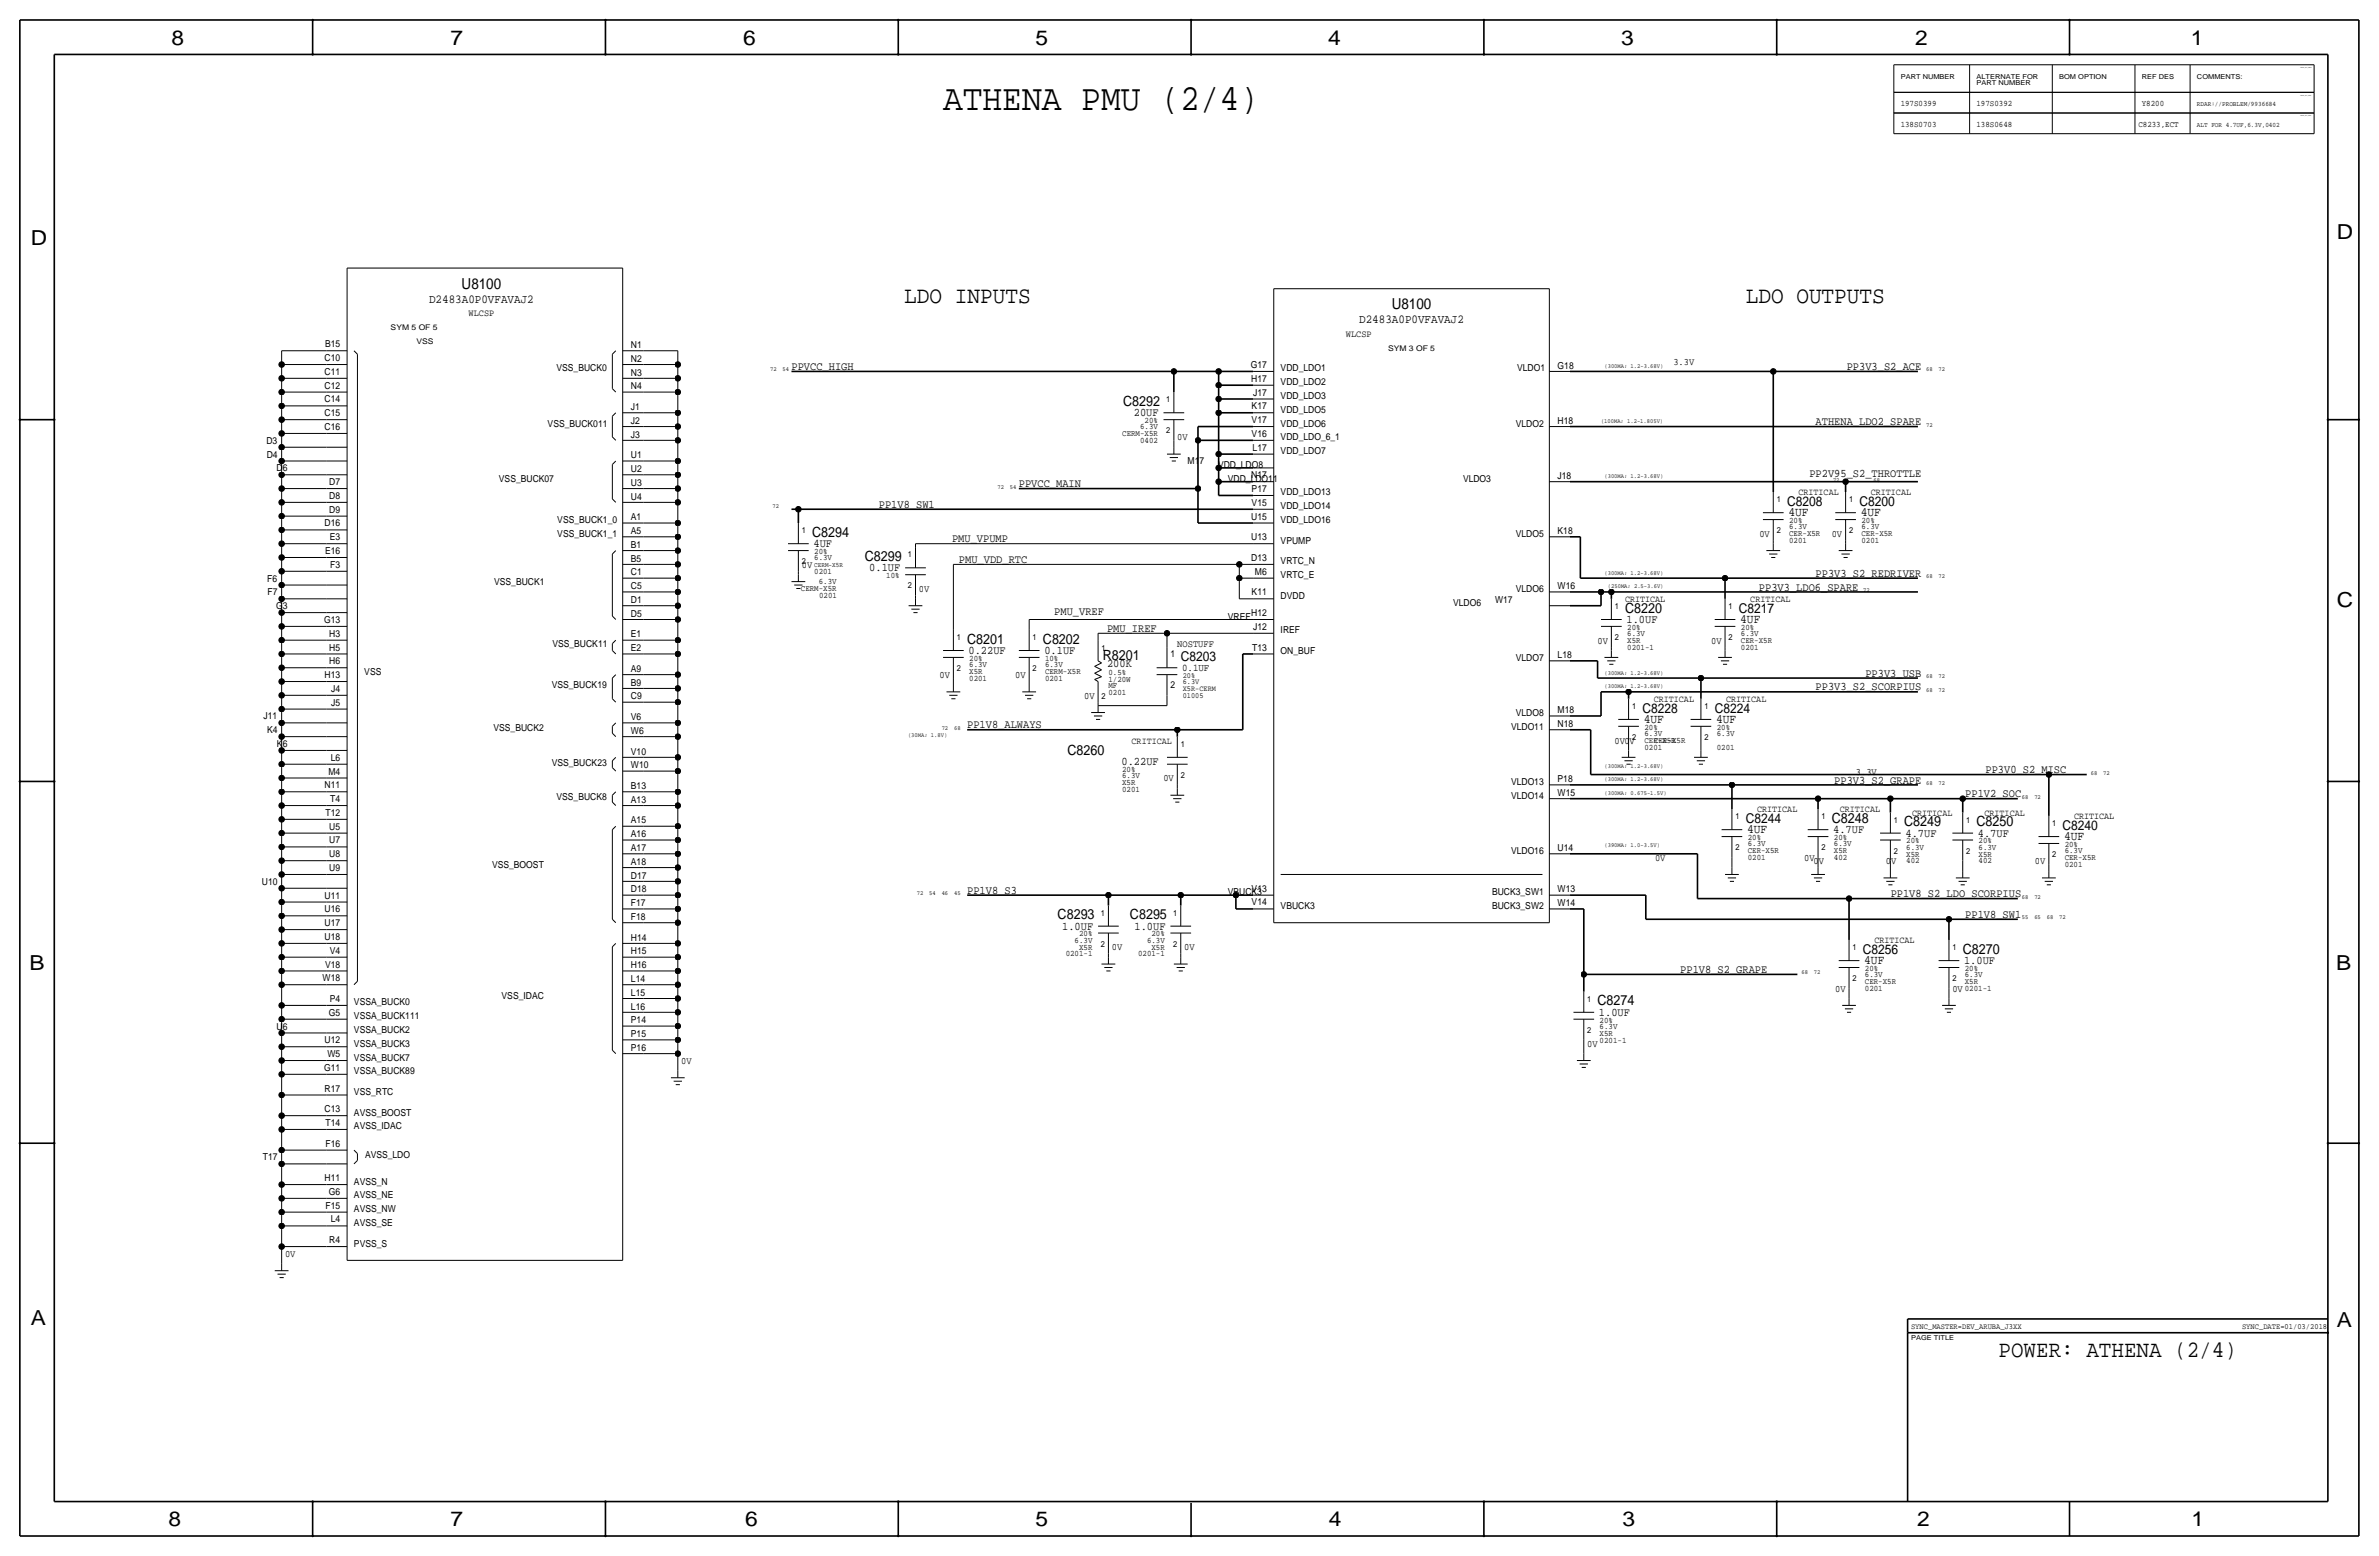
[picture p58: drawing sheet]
<svg xmlns="http://www.w3.org/2000/svg" width="877mm" height="574mm" viewBox="0 0 877 574" stroke-linecap="round" stroke-linejoin="round" font-family="sans-serif">
<defs><g id="words">
<text font-size="13.6" x="347.7" y="40.4">ATHENA PMU (2/4)</text>
<g font-size="8.7">
<text x="333.4" y="111.5">LDO INPUTS</text>
<text x="643.6" y="111.5">LDO OUTPUTS</text>
</g>
<text font-size="8.6" x="736.8" y="500.1">POWER: ATHENA (2/4)</text>
<g font-size="7.6">
<text x="63.2" y="16.5">8</text>
<text x="166.1" y="16.5">7</text>
<text x="274" y="16.5">6</text>
<text x="381.7" y="16.5">5</text>
<text x="489.7" y="16.5">4</text>
<text x="597.6" y="16.5">3</text>
<text x="706.1" y="16.5">2</text>
<text x="807.7" y="16.5">1</text>
<text x="861.5" y="88.1">D</text>
<text x="11.4" y="90.4">D</text>
<text x="861.5" y="223.8">C</text>
<text x="10.9" y="357.6">B</text>
<text x="861.3" y="357.4">B</text>
<text x="11.4" y="488.4">A</text>
<text x="861.5" y="489.2">A</text>
<text x="62.2" y="562.6">8</text>
<text x="166.1" y="562.6">7</text>
<text x="274.8" y="562.6">6</text>
<text x="381.7" y="562.6">5</text>
<text x="489.9" y="562.6">4</text>
<text x="598.1" y="562.6">3</text>
<text x="706.8" y="562.6">2</text>
<text x="807.9" y="562.6">1</text>
</g>
<g font-size="5.6">
<text x="170.2" y="106.4">U8100</text>
<text x="513.1" y="114">U8100</text>
</g>
<g font-size="5.2">
<text x="414.1" y="149.6">C8292</text>
<text x="299.4" y="197.9">C8294</text>
<text x="318.8" y="206.8">C8299</text>
<text x="599.1" y="225.8">C8220</text>
<text x="356.6" y="237.2">C8201</text>
<text x="384.5" y="237.2">C8202</text>
<text x="406.6" y="243.3">R8201</text>
<text x="393.5" y="278.1">C8260</text>
<text x="675.3" y="303.3">C8248</text>
<text x="702" y="304.5">C8249</text>
<text x="728.7" y="304.5">C8250</text>
<text x="389.9" y="338.8">C8293</text>
<text x="416.6" y="338.8">C8295</text>
<text x="723.6" y="351.5">C8270</text>
<text x="589" y="370.6">C8274</text>
</g>
<g font-size="5">
<text x="658.8" y="186.4">C8208</text>
<text x="685.5" y="186.4">C8200</text>
<text x="641" y="225.8">C8217</text>
<text x="435.3" y="243.6">C8203</text>
<text x="605.5" y="262.6">C8228</text>
<text x="632.2" y="262.6">C8224</text>
<text x="643.6" y="303.3">C8244</text>
<text x="760.4" y="305.8">C8240</text>
<text x="686.8" y="351.5">C8256</text>
</g>
<g font-size="4.7">
<text x="659.3" y="190.2">4UF</text>
<text x="686" y="190.2">4UF</text>
<text x="641.6" y="229.6">4UF</text>
<text x="606" y="266.4">4UF</text>
<text x="632.7" y="266.4">4UF</text>
<text x="644.1" y="307.1">4UF</text>
<text x="760.9" y="309.6">4UF</text>
<text x="687.3" y="355.3">4UF</text>
</g>
<g font-size="4.5">
<text x="158.2" y="111.5">D2483A0P0VFAVAJ2</text>
<text x="501.1" y="119.1">D2483A0P0VFAVAJ2</text>
</g>
<g font-size="4.3">
<text x="291.8" y="136.4">PPVCC_HIGH</text>
<text x="680.8" y="136.4">PP3V3_S2_ACE</text>
<text x="418" y="153.4">20UF</text>
<text x="669.4" y="156.7">ATHENA_LDO2_SPARE</text>
<text x="375.6" y="179.6">PPVCC_MAIN</text>
<text x="667.1" y="175.8">PP2V95_S2_THROTTLE</text>
<text x="324" y="187.2">PP1V8_SW1</text>
<text x="299.9" y="201.7">4UF</text>
<text x="351" y="199.9">PMU_VPUMP</text>
<text x="353.5" y="207.5">PMU_VDD_RTC</text>
<text x="320.5" y="210.6">0.1UF</text>
<text x="669.4" y="212.6">PP3V3_S2_REDRIVER</text>
<text x="648.5" y="217.7">PP3V3_LDO6_SPARE</text>
<text x="388.7" y="226.6">PMU_VREF</text>
<text x="408.1" y="232.9">PMU_IREF</text>
<text x="599.6" y="229.6">1.0UF</text>
<text x="357.1" y="241">0.22UF</text>
<text x="385" y="241">0.1UF</text>
<text x="408.1" y="245.9">200K</text>
<text x="687.7" y="249.4">PP3V3_USB</text>
<text x="669.4" y="254.5">PP3V3_S2_SCORPIUS</text>
<text x="356.6" y="268.5">PP1V8_ALWAYS</text>
<text x="413.5" y="281.9">0.22UF</text>
<text x="732" y="285">PP3V0_S2_MISC</text>
<text x="676.3" y="288.8">PP3V3_S2_GRAPE</text>
<text x="724.5" y="293.9">PP1V2_SOC</text>
<text x="675.8" y="307.1">4.7UF</text>
<text x="702.5" y="308.4">4.7UF</text>
<text x="729.2" y="308.4">4.7UF</text>
<text x="356.6" y="329.4">PP1V8_S3</text>
<text x="697" y="330.7">PP1V8_S2_LDO_SCORPIUS</text>
<text x="724.5" y="338.3">PP1V8_SW1</text>
<text x="391.6" y="342.6">1.0UF</text>
<text x="418.3" y="342.6">1.0UF</text>
<text x="619.5" y="358.6">PP1V8_S2_GRAPE</text>
<text x="724.1" y="355.3">1.0UF</text>
<text x="589.5" y="374.4">1.0UF</text>
</g>
<text font-size="3.8" x="435.8" y="247.4">0.1UF</text>
<g font-size="3.6">
<text x="616.9" y="134.4">3.3V</text>
<text x="434" y="162.3">0V</text>
<text x="648.6" y="197.9">0V</text>
<text x="675.3" y="197.9">0V</text>
<text x="295.6" y="209.3">0V</text>
<text x="338.8" y="218.2">0V</text>
<text x="434" y="238.5">NOSTUFF</text>
<text x="588.9" y="237.2">0V</text>
<text x="630.8" y="237.2">0V</text>
<text x="346.4" y="249.9">0V</text>
<text x="374.3" y="249.9">0V</text>
<text x="399.7" y="257.6">0V</text>
<text x="595.3" y="274.1">0V0V</text>
<text x="684.2" y="285.5">3.3V</text>
<text x="428.9" y="288">0V</text>
<text x="610.2" y="317.2">0V</text>
<text x="665.1" y="317.2">0V</text>
<text x="668.6" y="318.5">0V</text>
<text x="695.3" y="318.5">0V</text>
<text x="750.2" y="318.5">0V</text>
<text x="409.9" y="350.3">0V</text>
<text x="436.6" y="350.3">0V</text>
<text x="676.6" y="365.5">0V</text>
<text x="719.8" y="365.5">0V</text>
<text x="585.2" y="385.8">0V</text>
<text x="251.2" y="392.2">0V</text>
<text x="105.1" y="463.3">0V</text>
</g>
<g font-size="3.5">
<text x="172.8" y="116.6">WLCSP</text>
<text x="496.2" y="124.2">WLCSP</text>
<text x="119.8" y="128">B15</text>
<text x="232.6" y="128.3">N1</text>
<text x="119.6" y="133.1">C10</text>
<text x="205.2" y="136.9">VSS_BUCK0</text>
<text x="232.6" y="133.4">N2</text>
<text x="461.1" y="135.6">G17</text>
<text x="472.1" y="136.9">VDD_LDO1</text>
<text x="559.3" y="136.9">VLDO1</text>
<text x="574.2" y="135.9">G18</text>
<text x="119.6" y="143.3">C12</text>
<text x="119.6" y="138.2">C11</text>
<text x="232.6" y="143.5">N4</text>
<text x="232.6" y="138.4">N3</text>
<text x="461.3" y="140.7">H17</text>
<text x="472.1" y="142">VDD_LDO2</text>
<text x="119.6" y="148.3">C14</text>
<text x="462" y="145.8">J17</text>
<text x="472.1" y="147.1">VDD_LDO3</text>
<text x="119.6" y="153.4">C15</text>
<text x="232.6" y="151.1">J1</text>
<text x="461.4" y="156">V17</text>
<text x="461.4" y="150.9">K17</text>
<text x="472.1" y="152.1">VDD_LDO5</text>
<text x="119.6" y="158.5">C16</text>
<text x="201.9" y="157.2">VSS_BUCK011</text>
<text x="232.6" y="161.3">J3</text>
<text x="232.6" y="156.2">J2</text>
<text x="461.4" y="161">V16</text>
<text x="472.1" y="157.2">VDD_LDO6</text>
<text x="558.8" y="157.2">VLDO2</text>
<text x="574.2" y="156.2">H18</text>
<text x="98.2" y="163.6">D3</text>
<text x="461.8" y="166.1">L17</text>
<text x="472.1" y="162.3">VDD_LDO_6_1</text>
<text x="472.1" y="167.4">VDD_LDO7</text>
<text x="98.3" y="168.7">D4</text>
<text x="101.9" y="173.7">D6</text>
<text x="232.6" y="174">U2</text>
<text x="232.6" y="168.9">U1</text>
<text x="437.8" y="171.2">M17</text>
<text x="449.1" y="172.5">VDD_LDO8</text>
<text x="121.4" y="178.8">D7</text>
<text x="183.9" y="177.5">VSS_BUCK07</text>
<text x="232.6" y="179.1">U3</text>
<text x="452.7" y="177.5">VDD_LDO11</text>
<text x="461.3" y="176.3">N17</text>
<text x="539.4" y="177.5">VLDO3</text>
<text x="574.2" y="176.5">J18</text>
<text x="121.4" y="183.9">D8</text>
<text x="232.6" y="184.2">U4</text>
<text x="461.4" y="181.4">P17</text>
<text x="472.1" y="182.6">VDD_LDO13</text>
<text x="663.1" y="182.6">CRITICAL</text>
<text x="689.7" y="182.6">CRITICAL</text>
<text x="121.4" y="189">D9</text>
<text x="232.6" y="191.8">A1</text>
<text x="461.3" y="191.5">U15</text>
<text x="461.4" y="186.4">V15</text>
<text x="472.1" y="187.7">VDD_LDO14</text>
<text x="119.6" y="194.1">D16</text>
<text x="205.5" y="192.8">VSS_BUCK1_0</text>
<text x="205.5" y="197.9">VSS_BUCK1_1</text>
<text x="232.6" y="196.9">A5</text>
<text x="472.1" y="192.8">VDD_LDO16</text>
<text x="558.8" y="197.9">VLDO5</text>
<text x="574.2" y="196.9">K18</text>
<text x="121.6" y="199.1">E3</text>
<text x="232.6" y="201.9">B1</text>
<text x="461.3" y="199.1">U13</text>
<text x="472.1" y="200.4">VPUMP</text>
<text x="119.8" y="204.2">E16</text>
<text x="121.7" y="209.3">F3</text>
<text x="232.6" y="207">B5</text>
<text x="461.3" y="206.8">D13</text>
<text x="472.1" y="208">VRTC_N</text>
<text x="98.5" y="214.4">F6</text>
<text x="182.2" y="215.6">VSS_BUCK1</text>
<text x="232.6" y="212.1">C1</text>
<text x="462.7" y="211.8">M6</text>
<text x="472.1" y="213.1">VRTC_E</text>
<text x="98.7" y="219.5">F7</text>
<text x="232.6" y="217.2">C5</text>
<text x="461.4" y="219.5">K11</text>
<text x="472.1" y="220.7">DVDD</text>
<text x="558.8" y="218.1">VLDO6</text>
<text x="574.2" y="217.2">W16</text>
<text x="599.1" y="222">CRITICAL</text>
<text x="645.3" y="222">CRITICAL</text>
<text x="101.8" y="224.5">G3</text>
<text x="232.6" y="227.3">D5</text>
<text x="232.6" y="222.3">D1</text>
<text x="461.3" y="227.1">H12</text>
<text x="535.7" y="223.2">VLDO6</text>
<text x="551.2" y="222.3">W17</text>
<text x="119.5" y="229.6">G13</text>
<text x="452.7" y="228.3">VREF</text>
<text x="462" y="232.2">J12</text>
<text x="472.1" y="233.4">IREF</text>
<text x="121.4" y="239.8">H5</text>
<text x="121.4" y="234.7">H3</text>
<text x="203.7" y="238.5">VSS_BUCK11</text>
<text x="232.6" y="235">E1</text>
<text x="461.6" y="239.8">T13</text>
<text x="121.4" y="244.9">H6</text>
<text x="232.6" y="240">E2</text>
<text x="431.5" y="242.3">1</text>
<text x="472.1" y="241">ON_BUF</text>
<text x="558.8" y="243.6">VLDO7</text>
<text x="574.2" y="242.6">L18</text>
<text x="119.6" y="249.9">H13</text>
<text x="134.3" y="248.7">VSS</text>
<text x="232.6" y="247.7">A9</text>
<text x="122.1" y="255">J4</text>
<text x="203.4" y="253.7">VSS_BUCK19</text>
<text x="232.6" y="257.8">C9</text>
<text x="232.6" y="252.7">B9</text>
<text x="431.5" y="253.7">2</text>
<text x="122.1" y="260.1">J5</text>
<text x="558.8" y="263.9">VLDO8</text>
<text x="574.2" y="262.9">M18</text>
<text x="609.7" y="258.8">CRITICAL</text>
<text x="636.4" y="258.8">CRITICAL</text>
<text x="97.1" y="265.2">J11</text>
<text x="181.9" y="269.5">VSS_BUCK2</text>
<text x="232.6" y="265.4">V6</text>
<text x="557.1" y="269">VLDO11</text>
<text x="574.2" y="268">N18</text>
<text x="98.5" y="270.3">K4</text>
<text x="102.1" y="275.3">K6</text>
<text x="232.6" y="270.5">W6</text>
<text x="417.2" y="274.3">CRITICAL</text>
<text x="121.9" y="280.4">L6</text>
<text x="232.6" y="278.1">V10</text>
<text x="121" y="285.5">M4</text>
<text x="203.4" y="282.2">VSS_BUCK23</text>
<text x="232.6" y="283.2">W10</text>
<text x="119.6" y="290.6">N11</text>
<text x="232.6" y="290.8">B13</text>
<text x="557.1" y="289.3">VLDO13</text>
<text x="574.2" y="293.4">W15</text>
<text x="574.2" y="288.3">P18</text>
<text x="121.7" y="295.7">T4</text>
<text x="205.2" y="294.9">VSS_BUCK8</text>
<text x="232.6" y="295.9">A13</text>
<text x="557.1" y="294.4">VLDO14</text>
<text x="647.8" y="299.5">CRITICAL</text>
<text x="678.3" y="299.5">CRITICAL</text>
<text x="120" y="300.7">T12</text>
<text x="121.4" y="305.8">U5</text>
<text x="232.6" y="303.5">A15</text>
<text x="705" y="300.7">CRITICAL</text>
<text x="731.6" y="300.7">CRITICAL</text>
<text x="764.7" y="302">CRITICAL</text>
<text x="121.4" y="310.9">U7</text>
<text x="232.6" y="308.6">A16</text>
<text x="121.4" y="316">U8</text>
<text x="232.6" y="313.7">A17</text>
<text x="557.1" y="314.7">VLDO16</text>
<text x="574.2" y="313.7">U14</text>
<text x="121.4" y="321.1">U9</text>
<text x="181.4" y="319.8">VSS_BOOST</text>
<text x="232.6" y="323.9">D17</text>
<text x="232.6" y="318.8">A18</text>
<text x="96.6" y="326.1">U10</text>
<text x="232.6" y="328.9">D18</text>
<text x="452.7" y="329.9">VBUCK3</text>
<text x="461.4" y="328.7">V13</text>
<text x="550.1" y="329.9">BUCK3_SW1</text>
<text x="574.2" y="328.9">W13</text>
<text x="119.6" y="331.2">U11</text>
<text x="232.6" y="334">F17</text>
<text x="461.4" y="333.8">V14</text>
<text x="472.1" y="335">VBUCK3</text>
<text x="550.1" y="335">BUCK3_SW2</text>
<text x="574.2" y="334">W14</text>
<text x="119.6" y="341.4">U17</text>
<text x="119.6" y="336.3">U16</text>
<text x="232.6" y="339.1">F18</text>
<text x="119.6" y="346.5">U18</text>
<text x="232.6" y="346.7">H14</text>
<text x="691" y="347.7">CRITICAL</text>
<text x="121.6" y="351.5">V4</text>
<text x="232.6" y="351.8">H15</text>
<text x="119.8" y="356.6">V18</text>
<text x="232.6" y="356.9">H16</text>
<text x="118.9" y="361.7">W18</text>
<text x="232.6" y="362">L14</text>
<text x="121.6" y="369.3">P4</text>
<text x="130.5" y="370.6">VSSA_BUCK0</text>
<text x="184.9" y="368">VSS_IDAC</text>
<text x="232.6" y="367">L15</text>
<text x="121.2" y="374.4">G5</text>
<text x="130.5" y="375.7">VSSA_BUCK111</text>
<text x="232.6" y="377.2">P14</text>
<text x="232.6" y="372.1">L16</text>
<text x="101.9" y="379.5">U6</text>
<text x="130.5" y="380.7">VSSA_BUCK2</text>
<text x="232.6" y="382.3">P15</text>
<text x="119.6" y="384.6">U12</text>
<text x="120.7" y="389.6">W5</text>
<text x="130.5" y="385.8">VSSA_BUCK3</text>
<text x="232.6" y="387.4">P16</text>
<text x="119.5" y="394.7">G11</text>
<text x="130.5" y="390.9">VSSA_BUCK7</text>
<text x="130.5" y="396">VSSA_BUCK89</text>
<text x="119.6" y="402.3">R17</text>
<text x="130.5" y="403.6">VSS_RTC</text>
<text x="119.6" y="410">C13</text>
<text x="130.5" y="411.2">AVSS_BOOST</text>
<text x="120" y="415">T14</text>
<text x="130.5" y="416.3">AVSS_IDAC</text>
<text x="120" y="422.7">F16</text>
<text x="96.9" y="427.7">T17</text>
<text x="134.6" y="427">AVSS_LDO</text>
<text x="119.6" y="435.4">H11</text>
<text x="130.5" y="436.6">AVSS_N</text>
<text x="121.2" y="440.4">G6</text>
<text x="130.5" y="441.7">AVSS_NE</text>
<text x="120" y="445.5">F15</text>
<text x="130.5" y="446.8">AVSS_NW</text>
<text x="121.9" y="450.6">L4</text>
<text x="130.5" y="451.9">AVSS_SE</text>
<text x="121.4" y="458.2">R4</text>
<text x="130.5" y="459.5">PVSS_S</text>
</g>
<g font-size="3.1">
<text x="700.7" y="39.1">197S0399</text>
<text x="728.7" y="39.1">197S0392</text>
<text x="789.6" y="39.1">Y8200</text>
<text x="700.7" y="46.7">138S0703</text>
<text x="728.7" y="46.7">138S0648</text>
<text x="788.4" y="46.7">C8233,ECT</text>
<text x="430" y="148.3">1</text>
<text x="422" y="156">20%</text>
<text x="413.7" y="160.8">CERM-X5R</text>
<text x="420.3" y="158.2">6.3V</text>
<text x="430" y="159.8">2</text>
<text x="420.3" y="163.3">0402</text>
<text x="655" y="185.2">1</text>
<text x="681.7" y="185.2">1</text>
<text x="295.6" y="196.6">1</text>
<text x="655" y="196.6">2</text>
<text x="659.6" y="195.1">6.3V</text>
<text x="659.6" y="192.8">20%</text>
<text x="659.6" y="197.6">CER-X5R</text>
<text x="681.7" y="196.6">2</text>
<text x="686.3" y="195.1">6.3V</text>
<text x="686.3" y="192.8">20%</text>
<text x="686.3" y="197.6">CER-X5R</text>
<text x="659.6" y="200.2">0201</text>
<text x="686.3" y="200.2">0201</text>
<text x="295.6" y="208">2</text>
<text x="300.2" y="206.5">6.3V</text>
<text x="300.2" y="204.2">20%</text>
<text x="334.7" y="205.5">1</text>
<text x="300.2" y="211.6">0201</text>
<text x="301.9" y="215.4">6.3V</text>
<text x="326.7" y="213.1">10%</text>
<text x="295.3" y="217.9">CERM-X5R</text>
<text x="302" y="220.5">0201</text>
<text x="334.7" y="216.9">2</text>
<text x="595.3" y="224.5">1</text>
<text x="637.2" y="224.5">1</text>
<text x="599.9" y="232.2">20%</text>
<text x="641.8" y="232.2">20%</text>
<text x="352.8" y="236">1</text>
<text x="380.7" y="236">1</text>
<text x="406.1" y="239.8">1</text>
<text x="595.3" y="236">2</text>
<text x="599.9" y="234.4">6.3V</text>
<text x="599.9" y="237">X5R</text>
<text x="599.9" y="239.5">0201-1</text>
<text x="637.2" y="236">2</text>
<text x="641.8" y="237">CER-X5R</text>
<text x="641.8" y="239.5">0201</text>
<text x="641.8" y="234.4">6.3V</text>
<text x="357.3" y="245.9">6.3V</text>
<text x="357.3" y="243.6">20%</text>
<text x="385.3" y="245.9">6.3V</text>
<text x="385.3" y="243.6">10%</text>
<text x="352.8" y="247.4">2</text>
<text x="357.3" y="248.4">X5R</text>
<text x="357.3" y="251">0201</text>
<text x="380.7" y="247.4">2</text>
<text x="385.3" y="248.4">CERM-X5R</text>
<text x="385.3" y="251">0201</text>
<text x="408.6" y="251.2">1/20W</text>
<text x="408.6" y="248.7">0.5%</text>
<text x="406.1" y="257.6">2</text>
<text x="408.6" y="253.7">MF</text>
<text x="408.6" y="256.3">0201</text>
<text x="601.7" y="261.4">1</text>
<text x="628.3" y="261.4">1</text>
<text x="606.2" y="269">20%</text>
<text x="632.9" y="269">20%</text>
<text x="435.3" y="275.3">1</text>
<text x="601.7" y="272.8">2</text>
<text x="606.2" y="273.8">CER-X5R</text>
<text x="606.2" y="271.3">6.3V</text>
<text x="609.8" y="273.8">CER-X5R</text>
<text x="628.3" y="272.8">2</text>
<text x="632.9" y="271.3">6.3V</text>
<text x="606.2" y="276.4">0201</text>
<text x="632.9" y="276.4">0201</text>
<text x="413.7" y="286.8">6.3V</text>
<text x="413.7" y="284.5">20%</text>
<text x="435.3" y="286.8">2</text>
<text x="413.7" y="291.8">0201</text>
<text x="413.7" y="289.3">X5R</text>
<text x="639.8" y="302">1</text>
<text x="671.5" y="302">1</text>
<text x="698.2" y="303.3">1</text>
<text x="724.9" y="303.3">1</text>
<text x="756.6" y="304.5">1</text>
<text x="644.3" y="311.9">6.3V</text>
<text x="644.3" y="309.6">20%</text>
<text x="676.1" y="311.9">6.3V</text>
<text x="676.1" y="309.6">20%</text>
<text x="702.8" y="310.9">20%</text>
<text x="729.4" y="310.9">20%</text>
<text x="639.8" y="313.4">2</text>
<text x="644.3" y="314.5">CER-X5R</text>
<text x="644.3" y="317">0201</text>
<text x="671.5" y="313.4">2</text>
<text x="676.1" y="317">402</text>
<text x="676.1" y="314.5">X5R</text>
<text x="698.2" y="314.7">2</text>
<text x="702.8" y="315.7">X5R</text>
<text x="702.8" y="313.2">6.3V</text>
<text x="724.9" y="314.7">2</text>
<text x="729.4" y="313.2">6.3V</text>
<text x="729.4" y="315.7">X5R</text>
<text x="756.6" y="316">2</text>
<text x="761.2" y="314.5">6.3V</text>
<text x="761.2" y="312.2">20%</text>
<text x="761.2" y="317">CER-X5R</text>
<text x="702.8" y="318.3">402</text>
<text x="729.4" y="318.3">402</text>
<text x="761.2" y="319.5">0201</text>
<text x="405.8" y="337.6">1</text>
<text x="432.5" y="337.6">1</text>
<text x="396.2" y="347.5">6.3V</text>
<text x="397.8" y="345.2">20%</text>
<text x="422.9" y="347.5">6.3V</text>
<text x="424.5" y="345.2">20%</text>
<text x="392.9" y="352.6">0201-1</text>
<text x="397.8" y="350">X5R</text>
<text x="405.8" y="349">2</text>
<text x="419.6" y="352.6">0201-1</text>
<text x="424.5" y="350">X5R</text>
<text x="432.5" y="349">2</text>
<text x="683" y="350.3">1</text>
<text x="719.8" y="350.3">1</text>
<text x="687.5" y="357.9">20%</text>
<text x="724.4" y="357.9">20%</text>
<text x="683" y="361.7">2</text>
<text x="687.5" y="360.2">6.3V</text>
<text x="687.5" y="365.3">0201</text>
<text x="687.5" y="362.7">CER-X5R</text>
<text x="719.8" y="361.7">2</text>
<text x="724.4" y="360.2">6.3V</text>
<text x="724.4" y="362.7">X5R</text>
<text x="724.4" y="365.3">0201-1</text>
<text x="585.2" y="369.3">1</text>
<text x="589.7" y="376.9">20%</text>
<text x="585.2" y="380.7">2</text>
<text x="589.7" y="379.2">6.3V</text>
<text x="589.7" y="381.8">X5R</text>
<text x="589.7" y="384.3">0201-1</text>
</g>
<g font-size="2.9">
<text x="144" y="121.7">SYM 5 OF 5</text>
<text x="153.5" y="126.7">VSS</text>
<text x="511.7" y="129.2">SYM 3 OF 5</text>
<text x="436.1" y="249.9">20%</text>
<text x="436.1" y="252.2">6.3V</text>
<text x="436.1" y="257.3">01005</text>
<text x="436.1" y="254.8">X5R-CERM</text>
<text x="704.5" y="490">SYNC_MASTER=DEV_ARUBA_J3XX</text>
<text x="826.6" y="490">SYNC_DATE=01/03/2018</text>
</g>
<g font-size="2.5">
<text x="700.7" y="29">PART NUMBER</text>
<text x="728.7" y="29">ALTERNATE FOR</text>
<text x="759.2" y="29">BOM OPTION</text>
<text x="789.6" y="29">REF DES</text>
<text x="810" y="29">COMMENTS:</text>
<text x="728.7" y="31.5">PART NUMBER</text>
<text x="810" y="39.1">RDAR://PROBLEM/9936684</text>
<text x="810" y="46.7">ALT FOR 4.7UF,6.3V,0402</text>
<text x="300.2" y="209">CERM-X5R</text>
<text x="704.5" y="493.8">PAGE TITLE</text>
</g>
<g font-size="2.3">
<text x="283.9" y="136.9">72</text>
<text x="288.5" y="136.9">54</text>
<text x="591.5" y="135.6">(300MA; 1.2-3.68V)</text>
<text x="710.1" y="136.9">68</text>
<text x="714.7" y="136.9">72</text>
<text x="590.2" y="156">(100MA; 1.2-1.805V)</text>
<text x="710.1" y="157.2">72</text>
<text x="591.5" y="176.3">(300MA; 1.2-3.68V)</text>
<text x="675.8" y="177.5">72</text>
<text x="690.7" y="177.5">68</text>
<text x="367.7" y="180.1">72</text>
<text x="372.3" y="180.1">54</text>
<text x="284.8" y="187.2">72</text>
<text x="591.5" y="211.8">(300MA; 1.2-3.68V)</text>
<text x="710.1" y="213.1">68</text>
<text x="714.7" y="213.1">72</text>
<text x="592.8" y="216.9">(250MA; 2.5-3.6V)</text>
<text x="686.9" y="218.2">72</text>
<text x="591.5" y="248.7">(300MA; 1.2-3.68V)</text>
<text x="710.1" y="249.9">68</text>
<text x="714.7" y="249.9">72</text>
<text x="591.5" y="253.7">(300MA; 1.2-3.68V)</text>
<text x="710.1" y="255">68</text>
<text x="714.7" y="255">72</text>
<text x="347.2" y="269">72</text>
<text x="351.7" y="269">68</text>
<text x="334.8" y="271.5">(30MA; 1.8V)</text>
<text x="591.5" y="283">(300MA; 1.2-3.68V)</text>
<text x="770.8" y="285.5">68</text>
<text x="775.4" y="285.5">72</text>
<text x="591.5" y="293.1">(300MA; 0.675-1.5V)</text>
<text x="591.5" y="288">(300MA; 1.2-3.68V)</text>
<text x="710.1" y="289.3">68</text>
<text x="714.7" y="289.3">72</text>
<text x="745.4" y="294.4">68</text>
<text x="750" y="294.4">72</text>
<text x="591.5" y="312.2">(390MA; 1.0-3.5V)</text>
<text x="338" y="329.9">72</text>
<text x="342.6" y="329.9">54</text>
<text x="347.2" y="329.9">46</text>
<text x="351.7" y="329.9">45</text>
<text x="745.4" y="331.2">68</text>
<text x="750" y="331.2">72</text>
<text x="745.4" y="338.8">55</text>
<text x="750" y="338.8">65</text>
<text x="754.6" y="338.8">68</text>
<text x="759.2" y="338.8">72</text>
<text x="664.2" y="359.2">68</text>
<text x="668.7" y="359.2">72</text>
</g>
<g font-size=".4">
<text x="848.1" y="25.1">TABLE_ALT_HEAD</text>
<text x="848.1" y="35.3">TABLE_ALT_ITEM</text>
<text x="848.1" y="42.9">TABLE_ALT_ITEM</text>
</g>
</g></defs>
<g fill="none" stroke="#000" stroke-width=".6">
<path d="M7.3 7.4v558.8zM7.3 7.4h862.3zM115.3 7.4v12.7zM223.2 7.4v12.7zM331.2 7.4v12.7zM439.1 7.4v12.7zM547.1 7.4v12.7zM655 7.4v12.7zM763 7.4v12.7zM869.6 7.4v558.8zM20 20.1v533.4zM20 20.1h838.2z"/>
<path d="M858.2 20.1v533.4zM291.8 136.9h141zM432.8 136.9h16.5zM432.8 136.9v7.6zM449.3 136.9h12.7zM449.3 136.9v5.1zM578.8 136.9h74.9zM653.7 136.9h53.4zM653.7 136.9v44.5zM7.3 154.7h12.7zM441.7 157.2v5.1zM441.7 157.2h20.3z"/>
<path d="M449.3 142h12.7zM449.3 142v5.1zM449.3 147.1h12.7zM449.3 147.1v5zM449.3 152.1h12.7zM449.3 152.1v15.3zM578.8 157.2h128.3zM858.2 154.7h11.4zM441.7 162.3v17.8zM441.7 162.3h20.3zM449.3 167.4h12.7zM449.3 167.4v5.1z"/>
<path d="M449.3 172.5h12.7zM449.3 172.5v5zM449.3 177.5h12.7zM449.3 177.5v5.1zM578.8 177.5h101.6zM680.4 177.5h26.7zM680.4 177.5v3.9zM291.8 187.7h2.5zM294.3 187.7h167.7zM294.3 187.7v5.1zM375.6 180.1h66.1zM441.7 180.1v12.7z"/>
<path d="M441.7 192.8h20.3zM449.3 182.6h12.7zM578.8 197.9h3.8zM582.6 197.9v15.2zM578.8 218.2h11.4zM582.6 213.1h53.4zM590.2 218.2h3.9zM590.2 218.2v5.1zM594.1 218.2h113zM594.1 218.2v2.5zM636 213.1v7.6zM636 213.1h71.1z"/>
<path d="M578.8 223.3h11.4zM458.2 241v28zM458.2 241h3.8zM578.8 243.6h10.2zM589 249.9h38.1zM589 243.6v6.3zM590.2 255h10.2zM590.2 255v8.9zM600.4 255h106.7zM600.4 255v2.6zM627.1 249.9h80zM627.1 249.9v7.7z"/>
<path d="M356.6 269h77.4zM434 269h24.2zM434 269v2.5zM578.8 269h7.6zM578.8 263.9h11.4zM586.4 269v16.5zM7.3 288h12.7zM578.8 289.3h59.7zM578.8 294.4h91.5zM586.4 285.5h168.9zM638.5 289.3h68.6zM638.5 289.3v8.9z"/>
<path d="M670.3 294.4h26.6zM670.3 294.4v3.8zM696.9 294.4h26.7zM696.9 294.4v5.1zM723.6 294.4h20.3zM723.6 294.4v5.1zM755.3 285.5h14zM755.3 285.5v15.2zM858.2 288h11.4zM578.8 314.7h47zM625.8 314.7v16.5zM356.6 329.9h52z"/>
<path d="M408.6 329.9h26.7zM408.6 329.9v3.9zM435.3 329.9h20.3zM435.3 329.9v3.9zM455.6 329.9h6.4zM455.6 329.9v5.1zM455.6 335h6.4zM578.8 335h5.1zM578.8 329.9h28zM583.9 335v24.2zM606.8 338.8h111.7zM606.8 329.9v8.9z"/>
<path d="M625.8 331.2h55.9zM681.7 331.2v15.3zM681.7 331.2h62.2zM718.5 338.8v7.7zM718.5 338.8h25.4zM583.9 359.2v6.3zM583.9 359.2h78.7zM7.3 421.4h12.7zM858.2 421.4h11.4zM703.3 486.2v5zM703.3 486.2h154.9zM703.3 491.2h154.9z"/>
<path d="M703.3 491.2v62.3zM20 553.5h838.2zM115.3 553.5v12.7zM223.2 553.5v12.7zM331.2 553.5v12.7zM439.1 554v12.2zM547.1 553.5v12.7zM655 553.5v12.7zM763 553.5v12.7zM7.3 566.2h862.3z"/>
</g>
<g fill="none" stroke="#000" stroke-width=".37">
<path d="M698.2 23.9v10.1zM698.2 23.9h154.9zM698.2 34h154.9zM698.2 34v7.7zM726.1 23.9v10.1zM726.1 34v7.7zM756.6 23.9v10.1zM756.6 34v7.7zM787.1 23.9v10.1zM787.1 34v7.7zM807.4 23.9v10.1zM807.4 34v7.7z"/>
<path d="M853.1 23.9v10.1zM853.1 34v7.7zM698.2 41.7v7.6zM698.2 41.7h154.9zM698.2 49.3h154.9zM726.1 41.7v7.6zM756.6 41.7v7.6zM787.1 41.7v7.6zM807.4 41.7v7.6zM853.1 41.7v7.6zM128 98.8v365.8zM128 98.8h101.6z"/>
<path d="M229.6 98.8v365.8zM469.6 106.4h101.6zM469.6 106.4v233.7zM571.2 106.4v233.7zM103.8 139.4v5.1zM103.8 139.4h16.5zM103.8 134.4v5zM103.8 134.4h16.5zM103.8 129.3v5.1zM103.8 129.3h16.5zM120.3 139.4h7.7zM120.3 134.4h7.7z"/>
<path d="M120.3 129.3h7.7zM130.5 129.3l1.3 1.3zM131.8 130.6v231.1zM225.8 130.6l1.2-1.3zM225.8 130.6v12.7zM229.6 134.4h7.6zM229.6 139.4h7.6zM229.6 129.3h7.6zM237.2 139.4h12.7zM237.2 134.4h12.7zM237.2 129.3h12.7zM249.9 139.4v5.1z"/>
<path d="M249.9 134.4v5zM249.9 129.3v5.1zM462 136.9h7.6zM571.2 136.9h7.6zM103.8 159.8v5zM103.8 159.8h16.5zM103.8 154.7v5.1zM103.8 154.7h16.5zM103.8 149.6v5.1zM103.8 144.5v5.1zM103.8 149.6h16.5zM103.8 144.5h16.5z"/>
<path d="M120.3 149.6h7.7zM120.3 144.5h7.7zM120.3 159.8h7.7zM120.3 154.7h7.7zM225.8 153.4l1.2-1.3zM225.8 153.4v7.6zM225.8 143.3l1.2 1.2zM229.6 144.5h7.6zM229.6 152.1h7.6zM229.6 157.2h7.6zM237.2 157.2h12.7zM237.2 152.1h12.7z"/>
<path d="M237.2 144.5h12.7zM249.9 157.2v5.1zM249.9 152.1v5.1zM249.9 144.5v7.6zM429 152.1h7.6zM429 154.7h7.6zM432.8 144.5v7.6zM432.8 154.7v7.6zM462 157.2h7.6zM462 142h7.6zM462 152.1h7.6zM462 147.1h7.6z"/>
<path d="M571.2 157.2h7.6zM103.8 175v5.1zM103.8 175h16.5zM103.8 169.9v5.1zM103.8 169.9h16.5zM103.8 164.8v5.1zM103.8 164.8h16.5zM120.3 164.8h7.7zM120.3 169.9h7.7zM120.3 175h7.7zM225.8 171.2l1.2-1.3zM225.8 171.2v12.7z"/>
<path d="M225.8 161l1.2 1.3zM229.6 162.3h7.6zM229.6 175h7.6zM229.6 169.9h7.6zM237.2 175h12.7zM237.2 169.9h12.7zM237.2 162.3h12.7zM249.9 175v5.1zM249.9 169.9v5.1zM249.9 162.3v7.6zM430.2 167.4h5.1zM431.2 168.7h3.1z"/>
<path d="M432 169.9h1.5zM432.8 162.3v2.5zM432.8 164.8v2.6zM462 162.3h7.6zM462 177.5h7.6zM462 167.4h7.6zM462 172.5h7.6zM571.2 177.5h7.6zM103.8 195.3v5.1zM103.8 195.3h16.5zM103.8 190.2v5.1zM103.8 190.2h16.5z"/>
<path d="M103.8 185.2v5zM103.8 185.2h16.5zM103.8 180.1v5.1zM103.8 180.1h16.5zM120.3 180.1h7.7zM120.3 185.2h7.7zM120.3 190.2h7.7zM120.3 195.3h7.7zM225.8 183.9l1.2 1.3zM229.6 192.8h7.6zM229.6 197.9h7.6zM229.6 180.1h7.6z"/>
<path d="M229.6 185.2h7.6zM237.2 197.9h12.7zM237.2 192.8h12.7zM237.2 185.2h12.7zM237.2 180.1h12.7zM249.9 197.9v5zM249.9 192.8v5.1zM249.9 185.2v7.6zM249.9 180.1v5.1zM294.3 192.8v7.6zM462 182.6h7.6zM462 187.7h7.6z"/>
<path d="M462 192.8h7.6zM571.2 197.9h7.6zM649.9 189h7.7zM649.9 191.5h7.7zM653.7 199.1v1.3zM653.7 181.4v7.6zM653.7 191.5v7.6zM676.6 189h7.6zM676.6 191.5h7.6zM680.4 199.1v1.3zM680.4 181.4v7.6zM680.4 191.5v7.6z"/>
<path d="M103.8 215.6v5.1zM103.8 215.6h16.5zM103.8 210.6v5zM103.8 210.6h16.5zM103.8 205.5v5.1zM103.8 205.5h16.5zM103.8 200.4v5.1zM103.8 200.4h16.5zM120.3 200.4h7.7zM120.3 215.6h7.7zM120.3 205.5h7.7zM120.3 210.6h7.7z"/>
<path d="M225.8 204.2v22.9zM225.8 204.2l1.2-1.3zM229.6 202.9h7.6zM229.6 213.1h7.6zM229.6 208h7.6zM229.6 218.2h7.6zM237.2 218.2h12.7zM237.2 213.1h12.7zM237.2 208h12.7zM237.2 202.9h12.7zM249.9 218.2v5.1zM249.9 213.1v5.1z"/>
<path d="M249.9 208v5.1zM249.9 202.9v5.1zM290.5 200.4h7.6zM290.5 202.9h7.6zM291.8 214.4h5.1zM292.8 215.6h3.1zM293.6 216.9h1.5zM294.3 210.6v1.2zM294.3 211.8v2.6zM294.3 202.9v7.7zM333.7 209.3h7.6zM333.7 211.8h7.6z"/>
<path d="M337.5 219.5v1.2zM337.5 200.4h124.5zM337.5 200.4v1.3zM337.5 201.7v7.6zM337.5 211.8v7.7zM351.5 208v24.2zM351.5 208h105.4zM456.9 208h5.1zM456.9 208v5.1zM456.9 213.1h5.1zM456.9 213.1v7.6zM462 213.1h7.6z"/>
<path d="M462 200.4h7.6zM462 208h7.6zM571.2 218.2h7.6zM651.2 202.9h5.1zM652.2 204.2h3.1zM653 205.5h1.5zM653.7 200.4v2.5zM677.9 202.9h5.1zM678.9 204.2h3zM679.7 205.5h1.5zM680.4 200.4v2.5zM103.8 236v5z"/>
<path d="M103.8 236h16.5zM103.8 230.9v5.1zM103.8 230.9h16.5zM103.8 225.8v5.1zM103.8 225.8h16.5zM103.8 220.7v5.1zM103.8 220.7h16.5zM120.3 225.8h7.7zM120.3 220.7h7.7zM120.3 230.9h7.7zM120.3 236h7.7zM225.8 239.8l1.2 1.2z"/>
<path d="M225.8 237.2v2.6zM225.8 237.2l1.2-1.2zM225.8 227.1l1.2 1.2zM229.6 228.3h7.6zM229.6 223.3h7.6zM229.6 236h7.6zM237.2 236h12.7zM237.2 228.3h12.7zM237.2 223.3h12.7zM249.9 236v5zM249.9 228.3v7.7zM249.9 223.3v5z"/>
<path d="M335 223.3h5.1zM336 224.5h3zM336.8 225.8h1.5zM337.5 220.7v2.6zM347.7 239.8h7.6zM351.5 232.2v7.6zM375.6 239.8h7.6zM379.4 228.3v3.9zM379.4 228.3h82.6zM379.4 232.2v7.6zM404.8 233.4v2.6zM404.8 233.4h25.4z"/>
<path d="M404.8 236v7.6zM430.2 233.4h31.8zM430.2 233.4v5.1zM430.2 238.5v7.6zM456.9 220.7h5.1zM462 233.4h7.6zM462 228.3h7.6zM462 220.7h7.6zM571.2 223.3h7.6zM590.2 228.3h7.7zM590.2 230.9h7.7zM594.1 238.5v1.3z"/>
<path d="M594.1 220.7v7.6zM594.1 230.9v7.6zM594.1 239.8v2.5zM632.2 228.3h7.6zM632.2 230.9h7.6zM636 238.5v1.3zM636 239.8v2.5zM636 220.7v7.6zM636 230.9v7.6zM103.8 256.3v5.1zM103.8 251.2v5.1zM103.8 256.3h16.5z"/>
<path d="M103.8 251.2h16.5zM103.8 246.1v5.1zM103.8 246.1h16.5zM103.8 241v5.1zM103.8 241h16.5zM120.3 241h7.7zM120.3 251.2h7.7zM120.3 246.1h7.7zM120.3 256.3h7.7zM225.8 249.9l1.2-1.2zM225.8 257.6l1.2 1.2zM225.8 249.9v7.7z"/>
<path d="M229.6 241h7.6zM229.6 248.7h7.6zM229.6 253.7h7.6zM229.6 258.8h7.6zM237.2 258.8h12.7zM237.2 253.7h12.7zM237.2 248.7h12.7zM237.2 241h12.7zM249.9 258.8v7.6zM249.9 253.7v5.1zM249.9 248.7v5zM249.9 241v7.7z"/>
<path d="M347.7 242.3h7.6zM348.9 255h5.1zM350 256.3h3zM350.7 257.6h1.5zM351.5 249.9v2.6zM351.5 242.3v7.6zM351.5 252.5v2.5zM375.6 242.3h7.6zM376.9 255h5.1zM377.9 256.3h3.1zM378.7 257.6h1.5zM379.4 249.9v2.6z"/>
<path d="M379.4 242.3v7.6zM379.4 252.5v2.5zM403.6 250.4l1.2 .8zM403.6 250.4l2.5-1zM403.6 248.2l2.5 1.2zM403.6 248.2l2.5-1.3zM403.6 245.6l2.5 1.3zM403.6 245.6l2.5-1.3zM404.8 258.8v1.3zM404.8 251.2v7.6zM404.8 243.6l1.3 .7zM426.4 246.1h7.6z"/>
<path d="M426.4 248.7h7.6zM430.2 256.3v3.8zM430.2 248.7v7.6zM462 241h7.6zM571.2 243.6h7.6zM591.5 242.3h5.1zM592.5 243.6h3.1zM593.3 244.9h1.5zM600.4 257.6v7.6zM627.1 257.6v7.6zM633.4 242.3h5.1zM634.4 243.6h3.1z"/>
<path d="M635.2 244.9h1.5zM103.8 276.6v5.1zM103.8 276.6h16.5zM103.8 271.5v5.1zM103.8 271.5h16.5zM103.8 266.4v5.1zM103.8 266.4h16.5zM103.8 261.4v5zM103.8 261.4h16.5zM120.3 276.6h7.7zM120.3 271.5h7.7zM120.3 266.4h7.7z"/>
<path d="M120.3 261.4h7.7zM225.8 267.7l1.2-1.3zM225.8 267.7v2.6zM225.8 270.3l1.2 1.2zM229.6 266.4h7.6zM229.6 271.5h7.6zM229.6 279.1h7.6zM237.2 279.1h12.7zM237.2 271.5h12.7zM237.2 266.4h12.7zM249.9 279.1v5.1zM249.9 271.5v7.6z"/>
<path d="M249.9 266.4v5.1zM402.3 262.6h5.1zM403.3 263.9h3.1zM404.1 265.2h1.5zM404.8 260.1h25.4zM404.8 260.1v2.5zM430.2 279.1h7.6zM434 271.5v7.6zM571.2 269h7.6zM571.2 263.9h7.6zM596.6 265.2h7.6zM596.6 267.7h7.6z"/>
<path d="M597.9 279.1h5zM600.4 275.3v1.3zM600.4 267.7v7.6zM600.4 276.6v2.5zM623.3 265.2h7.6zM623.3 267.7h7.6zM624.5 279.1h5.1zM627.1 275.3v1.3zM627.1 267.7v7.6zM627.1 276.6v2.5zM103.8 296.9v5.1zM103.8 296.9h16.5z"/>
<path d="M103.8 291.8v5.1zM103.8 291.8h16.5zM103.8 286.8v5zM103.8 286.8h16.5zM103.8 281.7v5.1zM103.8 281.7h16.5zM120.3 281.7h7.7zM120.3 286.8h7.7zM120.3 291.8h7.7zM120.3 296.9h7.7zM225.8 295.7l1.2 1.2zM225.8 293.1v2.6z"/>
<path d="M225.8 293.1l1.2-1.3zM225.8 280.4l1.2-1.3zM225.8 283l1.2 1.2zM225.8 280.4v2.6zM229.6 284.2h7.6zM229.6 291.8h7.6zM229.6 296.9h7.6zM237.2 296.9h12.7zM237.2 291.8h12.7zM237.2 284.2h12.7zM249.9 296.9v7.6zM249.9 291.8v5.1z"/>
<path d="M249.9 284.2v7.6zM430.2 281.7h7.6zM431.5 293.1h5.1zM432.5 294.4h3.1zM433.3 295.7h1.5zM434 289.3v1.3zM434 281.7v7.6zM434 290.6v2.5zM571.2 294.4h7.6zM571.2 289.3h7.6zM598.9 280.4h3zM599.6 281.7h1.6z"/>
<path d="M625.6 280.4h3zM626.3 281.7h1.5zM638.5 298.2v7.6zM670.3 298.2v7.6zM696.9 299.5v7.6zM723.6 299.5v7.6zM103.8 317.2v5.1zM103.8 317.2h16.5zM103.8 312.2v5zM103.8 312.2h16.5zM103.8 307.1v5.1zM103.8 302v5.1z"/>
<path d="M103.8 307.1h16.5zM103.8 302h16.5zM120.3 302h7.7zM120.3 307.1h7.7zM120.3 312.2h7.7zM120.3 317.2h7.7zM225.8 305.8v33zM225.8 305.8l1.2-1.3zM229.6 304.5h7.6zM229.6 309.6h7.6zM229.6 314.7h7.6zM229.6 319.8h7.6z"/>
<path d="M237.2 319.8h12.7zM237.2 314.7h12.7zM237.2 309.6h12.7zM237.2 304.5h12.7zM249.9 319.8v5.1zM249.9 314.7v5.1zM249.9 309.6v5.1zM249.9 304.5v5.1zM571.2 314.7h7.6zM634.7 305.8h7.6zM634.7 308.4h7.6zM638.5 316v3.8z"/>
<path d="M638.5 308.4v7.6zM638.5 319.8v2.5zM666.4 305.8h7.7zM666.4 308.4h7.7zM670.3 316v3.8zM670.3 308.4v7.6zM670.3 319.8v2.5zM693.1 307.1h7.6zM693.1 309.6h7.6zM696.9 317.2v3.9zM696.9 309.6v7.6zM719.8 307.1h7.6z"/>
<path d="M719.8 309.6h7.6zM723.6 317.2v3.9zM723.6 309.6v7.6zM751.5 308.4h7.7zM751.5 310.9h7.7zM755.3 318.5v2.6zM755.3 300.7v7.7zM755.3 310.9v7.6zM103.8 337.6v5zM103.8 337.6h16.5zM103.8 332.5v5.1zM103.8 332.5h16.5z"/>
<path d="M103.8 327.4v5.1zM103.8 327.4h16.5zM103.8 322.3v5.1zM103.8 322.3h16.5zM120.3 327.4h7.7zM120.3 332.5h7.7zM120.3 322.3h7.7zM120.3 337.6h7.7zM225.8 338.8l1.2 1.3zM229.6 329.9h7.6zM229.6 324.9h7.6zM229.6 335h7.6z"/>
<path d="M237.2 335h12.7zM237.2 329.9h12.7zM237.2 324.9h12.7zM249.9 335v5.1zM249.9 329.9v5.1zM249.9 324.9v5zM408.6 333.8v7.6zM435.3 333.8v7.6zM462 329.9h7.6zM462 335h7.6zM472.1 322.3h96.6zM571.2 329.9h7.6z"/>
<path d="M571.2 335h7.6zM636 322.3h5zM637 323.6h3zM637.7 324.9h1.6zM667.7 322.3h5.1zM668.7 323.6h3.1zM669.5 324.9h1.5zM694.4 323.6h5.1zM695.4 324.9h3.1zM696.2 326.1h1.5zM696.9 321.1v2.5zM721.1 323.6h5z"/>
<path d="M722.1 324.9h3zM722.8 326.1h1.6zM723.6 321.1v2.5zM752.8 323.6h5.1zM753.8 324.9h3.1zM754.6 326.1h1.5zM755.3 321.1v2.5zM103.8 357.9v5.1zM103.8 352.8v5.1zM103.8 357.9h16.5zM103.8 352.8h16.5zM103.8 347.7v5.1z"/>
<path d="M103.8 347.7h16.5zM103.8 342.6v5.1zM103.8 342.6h16.5zM120.3 342.6h7.7zM120.3 347.7h7.7zM120.3 352.8h7.7zM120.3 357.9h7.7zM225.8 349v38.1zM227 347.7l-1.2 1.3zM229.6 352.8h7.6zM229.6 357.9h7.6zM229.6 347.7h7.6z"/>
<path d="M229.6 340.1h7.6zM237.2 357.9h12.7zM237.2 352.8h12.7zM237.2 347.7h12.7zM237.2 340.1h12.7zM249.9 357.9v5.1zM249.9 352.8v5.1zM249.9 347.7v5.1zM249.9 340.1v7.6zM404.8 341.4h7.6zM404.8 343.9h7.6zM406.1 355.3h5.1z"/>
<path d="M407.1 356.6h3.1zM407.9 357.9h1.5zM408.6 351.5v1.3zM408.6 343.9v7.6zM408.6 352.8v2.5zM431.5 341.4h7.6zM431.5 343.9h7.6zM432.8 355.3h5zM433.8 356.6h3zM434.5 357.9h1.6zM435.3 351.5v1.3zM435.3 352.8v2.5z"/>
<path d="M435.3 343.9v7.6zM469.6 340.1h101.6zM677.9 354.1h7.6zM677.9 356.6h7.6zM681.7 346.5v7.6zM681.7 356.6v7.6zM714.7 354.1h7.6zM714.7 356.6h7.6zM718.5 346.5v7.6zM718.5 356.6v7.6zM103.8 375.7v5zM103.8 375.7h16.5z"/>
<path d="M103.8 370.6v5.1zM103.8 370.6h16.5zM103.8 363v7.6zM103.8 363h16.5zM120.3 363h7.7zM120.3 370.6h7.7zM120.3 375.7h7.7zM130.5 363l1.3-1.3zM229.6 378.2h7.6zM229.6 373.1h7.6zM229.6 368h7.6zM229.6 363h7.6z"/>
<path d="M237.2 378.2h12.7zM237.2 373.1h12.7zM237.2 368h12.7zM237.2 363h12.7zM249.9 378.2v5.1zM249.9 373.1v5.1zM249.9 368v5.1zM249.9 363v5zM580.1 373.1h7.6zM580.1 375.7h7.6zM583.9 365.5v7.6zM583.9 375.7v7.6z"/>
<path d="M679.1 370.6h5.1zM680.2 371.9h3zM680.9 373.1h1.5zM681.7 364.2v3.8zM681.7 368v2.6zM716 370.6h5.1zM717 371.9h3zM717.8 373.1h1.5zM718.5 364.2v3.8zM718.5 368v2.6zM103.8 396v7.6zM103.8 396h16.5z"/>
<path d="M103.8 390.9v5.1zM103.8 390.9h16.5zM103.8 385.8v5.1zM103.8 385.8h16.5zM103.8 380.7v5.1zM103.8 380.7h16.5zM120.3 380.7h7.7zM120.3 385.8h7.7zM120.3 390.9h7.7zM120.3 396h7.7zM225.8 387.1l1.2 1.3zM229.6 388.4h7.6z"/>
<path d="M229.6 383.3h7.6zM237.2 388.4h12.7zM237.2 383.3h12.7zM247.3 397.3h5.1zM248.4 398.5h3zM249.1 399.8h1.5zM249.9 383.3v5.1zM249.9 388.4v6.3zM249.9 394.7v2.6zM581.4 390.9h5zM582.4 392.2h3zM583.1 393.4h1.6z"/>
<path d="M583.9 383.3v5.1zM583.9 388.4v2.5zM103.8 416.3v7.6zM103.8 416.3h16.5zM103.8 411.2v5.1zM103.8 403.6v7.6zM103.8 411.2h16.5zM103.8 403.6h16.5zM120.3 403.6h7.7zM120.3 411.2h7.7zM120.3 416.3h7.7zM103.8 436.6v5.1z"/>
<path d="M103.8 436.6h16.5zM103.8 429v7.6zM103.8 429h16.5zM103.8 423.9v5.1zM103.8 423.9h16.5zM120.3 436.6h7.7zM120.3 423.9h7.7zM120.3 429h7.7zM130.5 423.9l1.3 1.3zM131.8 425.2v2.5zM131.8 427.7l-1.3 1.3zM103.8 459.5h16.5z"/>
<path d="M103.8 451.9v7.6zM103.8 459.5v6.3zM103.8 451.9h16.5zM103.8 446.8v5.1zM103.8 446.8h16.5zM103.8 441.7v5.1zM103.8 441.7h16.5zM120.3 459.5h7.7zM120.3 441.7h7.7zM120.3 446.8h7.7zM120.3 451.9h7.7zM101.3 468.4h5.1z"/>
<path d="M102.3 469.6h3.1zM103.1 470.9h1.5zM103.8 465.8v2.6zM128 464.6h101.6z"/>
</g>
<g fill="#000" stroke="#000" stroke-width=".37">
<path d="M115.1 7.2h.4v.3h-.4zM115.1 19.9h.4v.3h-.4zM223 7.2h.4v.3h-.4zM223 19.9h.4v.3h-.4zM331 19.9h.4v.3h-.4zM331 7.2h.4v.3h-.4zM438.9 7.2h.4v.3h-.4zM438.9 19.9h.4v.3h-.4zM546.9 7.2h.4v.3h-.4zM546.9 19.9h.4v.3h-.4zM654.8 19.9h.4v.3h-.4zM654.8 7.2h.4v.3h-.4z"/>
<path d="M762.8 19.9h.4v.3h-.4zM762.8 7.2h.4v.3h-.4zM7.1 154.5h.4v.4h-.4zM19.8 154.5h.4v.4h-.4zM858 154.5h.4v.4h-.4zM869.5 154.5h.3v.4h-.3zM7.1 287.9h.4v.3h-.4zM19.8 287.9h.4v.3h-.4zM858 287.9h.4v.3h-.4zM869.5 287.9h.3v.3h-.3zM7.1 421.2h.4v.4h-.4zM19.8 421.2h.4v.4h-.4z"/>
<path d="M858 421.2h.4v.4h-.4zM869.5 421.2h.3v.4h-.3zM858 491.1h.4v.3h-.4zM115.1 553.3h.4v.3h-.4zM223 553.3h.4v.3h-.4zM331 553.3h.4v.3h-.4zM546.9 553.3h.4v.3h-.4zM654.8 553.3h.4v.3h-.4zM115.1 566h.4v.3h-.4zM223 566h.4v.3h-.4zM331 566h.4v.3h-.4zM438.9 566h.4v.3h-.4z"/>
<path d="M546.9 566h.4v.3h-.4zM654.8 566h.4v.3h-.4z"/>
<circle cx="103.8" cy="134.4" r="1.02"/>
<circle cx="103.8" cy="139.4" r="1.02"/>
<circle cx="249.9" cy="139.4" r="1.02"/>
<circle cx="249.9" cy="134.4" r="1.02"/>
<circle cx="432.8" cy="136.9" r="1.02"/>
<circle cx="449.3" cy="136.9" r="1.02"/>
<circle cx="653.7" cy="136.9" r="1.02"/>
<circle cx="103.8" cy="144.5" r="1.02"/>
<circle cx="103.8" cy="154.7" r="1.02"/>
<circle cx="103.8" cy="149.6" r="1.02"/>
<circle cx="103.8" cy="159.8" r="1.02"/>
<circle cx="249.9" cy="157.2" r="1.02"/>
<circle cx="249.9" cy="144.5" r="1.02"/>
<circle cx="249.9" cy="152.1" r="1.02"/>
<circle cx="449.3" cy="147.1" r="1.02"/>
<circle cx="449.3" cy="142" r="1.02"/>
<circle cx="449.3" cy="152.1" r="1.02"/>
<circle cx="103.8" cy="164.8" r="1.02"/>
<circle cx="103.8" cy="169.9" r="1.02"/>
<circle cx="103.8" cy="175" r="1.02"/>
<circle cx="249.9" cy="175" r="1.02"/>
<circle cx="249.9" cy="162.3" r="1.02"/>
<circle cx="249.9" cy="169.9" r="1.02"/>
<circle cx="441.7" cy="162.3" r="1.02"/>
<circle cx="449.3" cy="167.4" r="1.02"/>
<circle cx="449.3" cy="177.5" r="1.02"/>
<circle cx="449.3" cy="172.5" r="1.02"/>
<circle cx="680.4" cy="177.5" r="1.02"/>
<circle cx="103.8" cy="185.2" r="1.02"/>
<circle cx="103.8" cy="195.3" r="1.02"/>
<circle cx="103.8" cy="180.1" r="1.02"/>
<circle cx="103.8" cy="190.2" r="1.02"/>
<circle cx="249.9" cy="185.2" r="1.02"/>
<circle cx="249.9" cy="180.1" r="1.02"/>
<circle cx="249.9" cy="197.9" r="1.02"/>
<circle cx="249.9" cy="192.8" r="1.02"/>
<circle cx="294.3" cy="187.7" r="1.02"/>
<circle cx="441.7" cy="180.1" r="1.02"/>
<circle cx="103.8" cy="205.5" r="1.02"/>
<circle cx="103.8" cy="215.6" r="1.02"/>
<circle cx="103.8" cy="210.6" r="1.02"/>
<circle cx="103.8" cy="200.4" r="1.02"/>
<circle cx="249.9" cy="218.2" r="1.02"/>
<circle cx="249.9" cy="202.9" r="1.02"/>
<circle cx="249.9" cy="213.1" r="1.02"/>
<circle cx="249.9" cy="208" r="1.02"/>
<circle cx="456.9" cy="208" r="1.02"/>
<circle cx="456.9" cy="213.1" r="1.02"/>
<circle cx="590.2" cy="218.2" r="1.02"/>
<circle cx="594.1" cy="218.2" r="1.02"/>
<circle cx="636" cy="213.1" r="1.02"/>
<circle cx="103.8" cy="230.9" r="1.02"/>
<circle cx="103.8" cy="220.7" r="1.02"/>
<circle cx="103.8" cy="236" r="1.02"/>
<circle cx="103.8" cy="225.8" r="1.02"/>
<circle cx="249.9" cy="223.3" r="1.02"/>
<circle cx="249.9" cy="228.3" r="1.02"/>
<circle cx="249.9" cy="236" r="1.02"/>
<circle cx="430.2" cy="233.4" r="1.02"/>
<circle cx="103.8" cy="256.3" r="1.02"/>
<circle cx="103.8" cy="246.1" r="1.02"/>
<circle cx="103.8" cy="241" r="1.02"/>
<circle cx="103.8" cy="251.2" r="1.02"/>
<circle cx="249.9" cy="253.7" r="1.02"/>
<circle cx="249.9" cy="258.8" r="1.02"/>
<circle cx="249.9" cy="241" r="1.02"/>
<circle cx="249.9" cy="248.7" r="1.02"/>
<circle cx="600.4" cy="255" r="1.02"/>
<circle cx="627.1" cy="249.9" r="1.02"/>
<circle cx="103.8" cy="271.5" r="1.02"/>
<circle cx="103.8" cy="261.4" r="1.02"/>
<circle cx="103.8" cy="266.4" r="1.02"/>
<circle cx="103.8" cy="276.6" r="1.02"/>
<circle cx="249.9" cy="271.5" r="1.02"/>
<circle cx="249.9" cy="279.1" r="1.02"/>
<circle cx="249.9" cy="266.4" r="1.02"/>
<circle cx="434" cy="269" r="1.02"/>
<circle cx="103.8" cy="296.9" r="1.02"/>
<circle cx="103.8" cy="286.8" r="1.02"/>
<circle cx="103.8" cy="281.7" r="1.02"/>
<circle cx="103.8" cy="291.8" r="1.02"/>
<circle cx="249.9" cy="284.2" r="1.02"/>
<circle cx="249.9" cy="291.8" r="1.02"/>
<circle cx="249.9" cy="296.9" r="1.02"/>
<circle cx="638.5" cy="289.3" r="1.02"/>
<circle cx="670.3" cy="294.4" r="1.02"/>
<circle cx="696.9" cy="294.4" r="1.02"/>
<circle cx="723.6" cy="294.4" r="1.02"/>
<circle cx="755.3" cy="285.5" r="1.02"/>
<circle cx="103.8" cy="302" r="1.02"/>
<circle cx="103.8" cy="307.1" r="1.02"/>
<circle cx="103.8" cy="312.2" r="1.02"/>
<circle cx="103.8" cy="317.2" r="1.02"/>
<circle cx="249.9" cy="309.6" r="1.02"/>
<circle cx="249.9" cy="314.7" r="1.02"/>
<circle cx="249.9" cy="304.5" r="1.02"/>
<circle cx="249.9" cy="319.8" r="1.02"/>
<circle cx="103.8" cy="332.5" r="1.02"/>
<circle cx="103.8" cy="337.6" r="1.02"/>
<circle cx="103.8" cy="327.4" r="1.02"/>
<circle cx="103.8" cy="322.3" r="1.02"/>
<circle cx="249.9" cy="324.9" r="1.02"/>
<circle cx="249.9" cy="335" r="1.02"/>
<circle cx="249.9" cy="329.9" r="1.02"/>
<circle cx="408.6" cy="329.9" r="1.02"/>
<circle cx="435.3" cy="329.9" r="1.02"/>
<circle cx="455.6" cy="329.9" r="1.02"/>
<circle cx="681.7" cy="331.2" r="1.02"/>
<circle cx="718.5" cy="338.8" r="1.02"/>
<circle cx="103.8" cy="347.7" r="1.02"/>
<circle cx="103.8" cy="352.8" r="1.02"/>
<circle cx="103.8" cy="342.6" r="1.02"/>
<circle cx="103.8" cy="357.9" r="1.02"/>
<circle cx="249.9" cy="357.9" r="1.02"/>
<circle cx="249.9" cy="347.7" r="1.02"/>
<circle cx="249.9" cy="352.8" r="1.02"/>
<circle cx="249.9" cy="340.1" r="1.02"/>
<circle cx="583.9" cy="359.2" r="1.02"/>
<circle cx="103.8" cy="363" r="1.02"/>
<circle cx="103.8" cy="375.7" r="1.02"/>
<circle cx="103.8" cy="370.6" r="1.02"/>
<circle cx="249.9" cy="373.1" r="1.02"/>
<circle cx="249.9" cy="368" r="1.02"/>
<circle cx="249.9" cy="363" r="1.02"/>
<circle cx="249.9" cy="378.2" r="1.02"/>
<circle cx="103.8" cy="380.7" r="1.02"/>
<circle cx="103.8" cy="390.9" r="1.02"/>
<circle cx="103.8" cy="385.8" r="1.02"/>
<circle cx="103.8" cy="396" r="1.02"/>
<circle cx="249.9" cy="388.4" r="1.02"/>
<circle cx="249.9" cy="383.3" r="1.02"/>
<circle cx="103.8" cy="411.2" r="1.02"/>
<circle cx="103.8" cy="416.3" r="1.02"/>
<circle cx="103.8" cy="403.6" r="1.02"/>
<circle cx="103.8" cy="429" r="1.02"/>
<circle cx="103.8" cy="423.9" r="1.02"/>
<circle cx="103.8" cy="436.6" r="1.02"/>
<circle cx="103.8" cy="459.5" r="1.02"/>
<circle cx="103.8" cy="451.9" r="1.02"/>
<circle cx="103.8" cy="446.8" r="1.02"/>
<circle cx="103.8" cy="441.7" r="1.02"/>
</g>
<use href="#words"/>
</svg>
